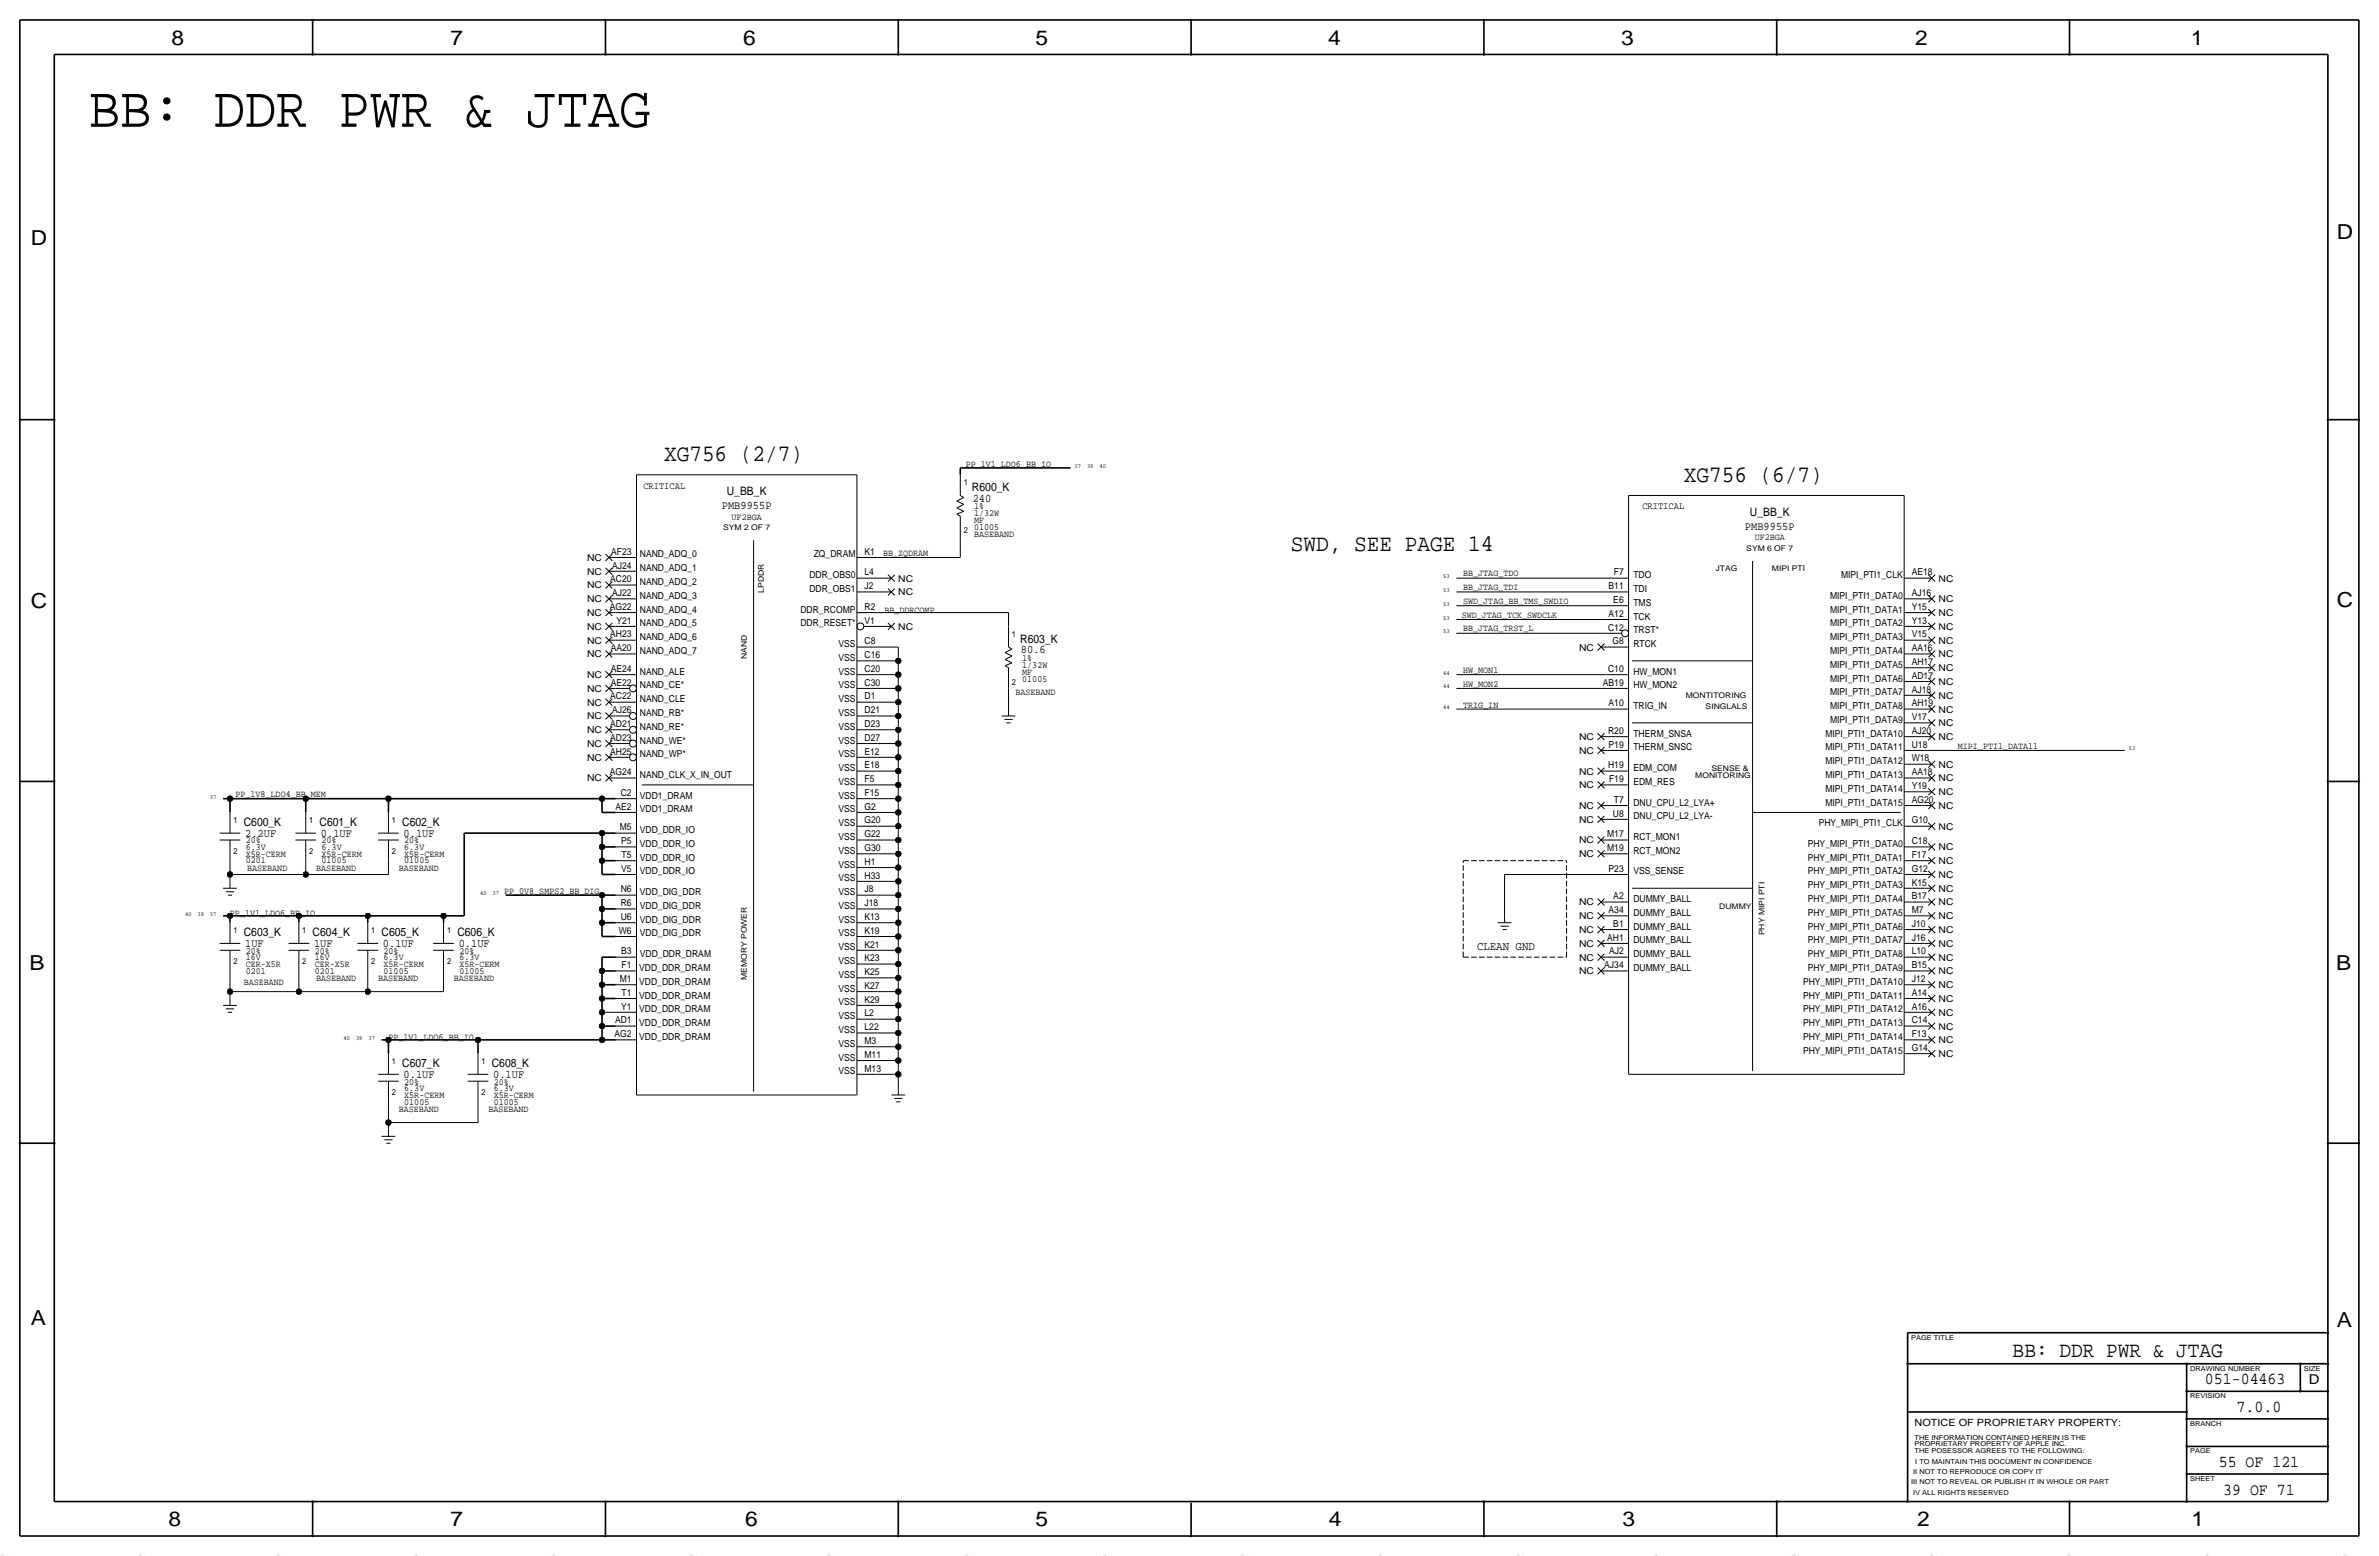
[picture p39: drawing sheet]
<svg xmlns="http://www.w3.org/2000/svg" width="877mm" height="574mm" viewBox="0 0 877 574" stroke-linecap="round" stroke-linejoin="round" font-family="sans-serif">
<defs><g id="words">
<text font-size="21.5" x="32.7" y="46.7">BB: DDR PWR &amp; JTAG</text>
<g font-size="8.7">
<text x="244.8" y="169.9">XG756 (2/7)</text>
<text x="620.7" y="177.5">XG756 (6/7)</text>
<text x="475.9" y="202.9">SWD, SEE PAGE 14</text>
</g>
<text font-size="8" x="742" y="500.1">BB: DDR PWR &amp; JTAG</text>
<g font-size="7.6">
<text x="63.2" y="16.5">8</text>
<text x="166.1" y="16.5">7</text>
<text x="274" y="16.5">6</text>
<text x="381.7" y="16.5">5</text>
<text x="489.7" y="16.5">4</text>
<text x="597.6" y="16.5">3</text>
<text x="706.1" y="16.5">2</text>
<text x="807.7" y="16.5">1</text>
<text x="861.5" y="88.1">D</text>
<text x="11.4" y="90.4">D</text>
<text x="11.4" y="224.3">C</text>
<text x="861.5" y="223.8">C</text>
<text x="10.9" y="357.6">B</text>
<text x="861.3" y="357.4">B</text>
<text x="11.4" y="488.4">A</text>
<text x="861.5" y="489.2">A</text>
<text x="62.2" y="562.6">8</text>
<text x="166.1" y="562.6">7</text>
<text x="274.8" y="562.6">6</text>
<text x="381.7" y="562.6">5</text>
<text x="489.9" y="562.6">4</text>
<text x="598.1" y="562.6">3</text>
<text x="706.8" y="562.6">2</text>
<text x="807.9" y="562.6">1</text>
</g>
<g font-size="6.2">
<text x="812.9" y="510.3">051-04463</text>
<text x="824.6" y="520.4">7.0.0</text>
<text x="818" y="540.8">55 OF 121</text>
<text x="819.6" y="550.9">39 OF 71</text>
</g>
<text font-size="5" x="851.2" y="510.3">D</text>
<text font-size="4.4" x="544.5" y="350.3">CLEAN GND</text>
<g font-size="4.3">
<text x="268" y="182.6">U_BB_K</text>
<text x="358.3" y="181.1">R600_K</text>
<text x="358.6" y="184.9">240</text>
<text x="266.1" y="187.7">PMB9955P</text>
<text x="645.2" y="190.2">U_BB_K</text>
<text x="643.3" y="195.3">PMB9955P</text>
<text x="376.1" y="237">R603_K</text>
<text x="376.4" y="240.8">80.6</text>
<text x="89.9" y="304.5">C600_K</text>
<text x="117.8" y="304.5">C601_K</text>
<text x="148.3" y="304.5">C602_K</text>
<text x="90.4" y="308.4">2.2UF</text>
<text x="118.3" y="308.4">0.1UF</text>
<text x="148.8" y="308.4">0.1UF</text>
<text x="89.9" y="345.2">C603_K</text>
<text x="115.3" y="345.2">C604_K</text>
<text x="140.7" y="345.2">C605_K</text>
<text x="168.6" y="345.2">C606_K</text>
<text x="90.4" y="349">1UF</text>
<text x="115.8" y="349">1UF</text>
<text x="141.2" y="349">0.1UF</text>
<text x="169.1" y="349">0.1UF</text>
<text x="148.3" y="393.4">C607_K</text>
<text x="181.3" y="393.4">C608_K</text>
<text x="148.8" y="397.3">0.1UF</text>
<text x="181.8" y="397.3">0.1UF</text>
</g>
<text font-size="3.7" x="705.8" y="525.5">NOTICE OF PROPRIETARY PROPERTY:</text>
<g font-size="3.6">
<text x="237.2" y="180.1">CRITICAL</text>
<text x="605.5" y="187.7">CRITICAL</text>
</g>
<g font-size="3.5">
<text x="356.1" y="172">PP_1V1_LDO6_BB_IO</text>
<text x="269.7" y="191.5">UF2BGA</text>
<text x="359.1" y="190.2">1/32W</text>
<text x="359.1" y="187.7">1%</text>
<text x="359.1" y="192.8">MF</text>
<text x="359.1" y="195.3">01005</text>
<text x="359.1" y="197.9">BASEBAND</text>
<text x="646.9" y="199.1">UF2BGA</text>
<text x="216.4" y="206.8">NC</text>
<text x="225.3" y="204.5">AF23</text>
<text x="225.7" y="209.6">AJ24</text>
<text x="235.9" y="205.5">NAND_ADQ_0</text>
<text x="300" y="205.5">ZQ_DRAM</text>
<text x="318.7" y="204.5">K1</text>
<text x="325.6" y="205">BB_ZQDRAM</text>
<text x="216.4" y="211.8">NC</text>
<text x="225" y="214.6">AC20</text>
<text x="235.9" y="210.6">NAND_ADQ_1</text>
<text x="235.9" y="215.6">NAND_ADQ_2</text>
<text x="298.4" y="213.1">DDR_OBS0</text>
<text x="318.7" y="212.1">L4</text>
<text x="331.2" y="214.4">NC</text>
<text x="539.4" y="212.3">BB_JTAG_TDO</text>
<text x="594.9" y="212.1">F7</text>
<text x="602.2" y="213.1">TDO</text>
<text x="678.7" y="213.1">MIPI_PTI1_CLK</text>
<text x="704.8" y="212.1">AE18</text>
<text x="714.7" y="214.4">NC</text>
<text x="216.4" y="216.9">NC</text>
<text x="216.4" y="222">NC</text>
<text x="225.7" y="219.7">AJ22</text>
<text x="235.9" y="220.7">NAND_ADQ_3</text>
<text x="298.4" y="218.2">DDR_OBS1</text>
<text x="318.7" y="217.2">J2</text>
<text x="331.2" y="219.5">NC</text>
<text x="539.4" y="217.6">BB_JTAG_TDI</text>
<text x="593" y="217.2">B11</text>
<text x="602.2" y="218.2">TDI</text>
<text x="674.7" y="220.7">MIPI_PTI1_DATA0</text>
<text x="704.8" y="219.7">AJ16</text>
<text x="714.7" y="222">NC</text>
<text x="216.4" y="227.1">NC</text>
<text x="224.8" y="224.8">AG22</text>
<text x="235.9" y="225.8">NAND_ADQ_4</text>
<text x="295.1" y="225.8">DDR_RCOMP</text>
<text x="318.7" y="224.8">R2</text>
<text x="326.1" y="225.8">BB_DDRCOMP</text>
<text x="538.9" y="227.8">SWD_JTAG_TCK_SWDCLK</text>
<text x="539.4" y="222.5">SWD_JTAG_BB_TMS_SWDIO</text>
<text x="593" y="227.3">A12</text>
<text x="594.8" y="222.3">E6</text>
<text x="602.2" y="223.3">TMS</text>
<text x="674.7" y="225.8">MIPI_PTI1_DATA1</text>
<text x="704.8" y="224.8">Y15</text>
<text x="714.7" y="227.1">NC</text>
<text x="216.4" y="232.2">NC</text>
<text x="227.3" y="229.9">Y21</text>
<text x="235.9" y="230.9">NAND_ADQ_5</text>
<text x="295.1" y="230.9">DDR_RESET*</text>
<text x="318.7" y="229.9">V1</text>
<text x="331.2" y="232.2">NC</text>
<text x="539.4" y="232.6">BB_JTAG_TRST_L</text>
<text x="592.8" y="232.4">C12</text>
<text x="602.2" y="233.4">TRST*</text>
<text x="602.2" y="228.3">TCK</text>
<text x="674.7" y="230.9">MIPI_PTI1_DATA2</text>
<text x="704.8" y="229.9">Y13</text>
<text x="714.7" y="232.2">NC</text>
<text x="216.4" y="237.2">NC</text>
<text x="225" y="235">AH23</text>
<text x="235.9" y="236">NAND_ADQ_6</text>
<text x="309.1" y="238.5">VSS</text>
<text x="318.7" y="237.5">C8</text>
<text x="582.2" y="239.8">NC</text>
<text x="594.4" y="237.5">G8</text>
<text x="602.2" y="238.5">RTCK</text>
<text x="674.7" y="236">MIPI_PTI1_DATA3</text>
<text x="704.8" y="235">V15</text>
<text x="714.7" y="237.2">NC</text>
<text x="216.4" y="242.3">NC</text>
<text x="225.2" y="240">AA20</text>
<text x="235.9" y="241">NAND_ADQ_7</text>
<text x="309.1" y="243.6">VSS</text>
<text x="318.7" y="242.6">C16</text>
<text x="376.9" y="243.6">1%</text>
<text x="674.7" y="241">MIPI_PTI1_DATA4</text>
<text x="704.8" y="245.1">AH17</text>
<text x="704.8" y="240">AA16</text>
<text x="714.7" y="242.3">NC</text>
<text x="216.4" y="249.9">NC</text>
<text x="225.2" y="247.7">AE24</text>
<text x="235.9" y="248.7">NAND_ALE</text>
<text x="309.1" y="248.7">VSS</text>
<text x="318.7" y="247.7">C20</text>
<text x="376.9" y="246.1">1/32W</text>
<text x="376.9" y="248.7">MF</text>
<text x="376.9" y="251.2">01005</text>
<text x="539.4" y="248.2">HW_MON1</text>
<text x="592.8" y="247.7">C10</text>
<text x="602.2" y="248.7">HW_MON1</text>
<text x="674.7" y="251.2">MIPI_PTI1_DATA6</text>
<text x="674.7" y="246.1">MIPI_PTI1_DATA5</text>
<text x="704.8" y="250.2">AD17</text>
<text x="714.7" y="247.4">NC</text>
<text x="216.4" y="255">NC</text>
<text x="225" y="257.8">AC22</text>
<text x="225.2" y="252.7">AE22</text>
<text x="235.9" y="253.7">NAND_CE*</text>
<text x="309.1" y="253.7">VSS</text>
<text x="318.7" y="257.8">D1</text>
<text x="318.7" y="252.7">C30</text>
<text x="374.3" y="256.3">BASEBAND</text>
<text x="539.4" y="253.2">HW_MON2</text>
<text x="590.9" y="252.7">AB19</text>
<text x="602.2" y="253.7">HW_MON2</text>
<text x="674.7" y="256.3">MIPI_PTI1_DATA7</text>
<text x="704.8" y="255.3">AJ18</text>
<text x="714.7" y="257.6">NC</text>
<text x="714.7" y="252.5">NC</text>
<text x="216.4" y="260.1">NC</text>
<text x="225.7" y="262.9">AJ26</text>
<text x="235.9" y="258.8">NAND_CLE</text>
<text x="235.9" y="263.9">NAND_RB*</text>
<text x="309.1" y="263.9">VSS</text>
<text x="309.1" y="258.8">VSS</text>
<text x="318.7" y="262.9">D21</text>
<text x="539.4" y="260.9">TRIG_IN</text>
<text x="593" y="260.4">A10</text>
<text x="602.2" y="261.4">TRIG_IN</text>
<text x="674.7" y="261.4">MIPI_PTI1_DATA8</text>
<text x="704.8" y="260.4">AH19</text>
<text x="714.7" y="262.6">NC</text>
<text x="216.4" y="265.2">NC</text>
<text x="225" y="268">AD21</text>
<text x="235.9" y="269">NAND_RE*</text>
<text x="309.1" y="269">VSS</text>
<text x="318.7" y="268">D23</text>
<text x="674.7" y="266.4">MIPI_PTI1_DATA9</text>
<text x="704.8" y="265.4">V17</text>
<text x="714.7" y="267.7">NC</text>
<text x="216.4" y="270.3">NC</text>
<text x="216.4" y="275.3">NC</text>
<text x="225" y="273.1">AD23</text>
<text x="235.9" y="274.1">NAND_WE*</text>
<text x="309.1" y="274.1">VSS</text>
<text x="318.7" y="273.1">D27</text>
<text x="582.2" y="272.8">NC</text>
<text x="592.8" y="270.5">R20</text>
<text x="593" y="275.6">P19</text>
<text x="602.2" y="271.5">THERM_SNSA</text>
<text x="672.9" y="271.5">MIPI_PTI1_DATA10</text>
<text x="704.8" y="275.6">U18</text>
<text x="704.8" y="270.5">AJ20</text>
<text x="714.7" y="272.8">NC</text>
<text x="216.4" y="280.4">NC</text>
<text x="225" y="278.1">AH25</text>
<text x="235.9" y="279.1">NAND_WP*</text>
<text x="309.1" y="279.1">VSS</text>
<text x="318.7" y="278.1">E12</text>
<text x="582.2" y="277.9">NC</text>
<text x="602.2" y="276.6">THERM_SNSC</text>
<text x="672.9" y="281.7">MIPI_PTI1_DATA12</text>
<text x="672.9" y="276.6">MIPI_PTI1_DATA11</text>
<text x="704.8" y="280.7">W18</text>
<text x="721.8" y="276.1">MIPI_PTI1_DATA11</text>
<text x="224.8" y="285.8">AG24</text>
<text x="235.9" y="286.8">NAND_CLK_X_IN_OUT</text>
<text x="309.1" y="284.2">VSS</text>
<text x="318.7" y="283.2">E18</text>
<text x="582.2" y="285.5">NC</text>
<text x="592.8" y="283.2">H19</text>
<text x="602.2" y="284.2">EDM_COM</text>
<text x="672.9" y="286.8">MIPI_PTI1_DATA13</text>
<text x="704.8" y="285.8">AA18</text>
<text x="714.7" y="283">NC</text>
<text x="86.8" y="293.9">PP_1V8_LDO4_BB_MEM</text>
<text x="216.4" y="288">NC</text>
<text x="228.8" y="293.4">C2</text>
<text x="309.1" y="289.3">VSS</text>
<text x="318.7" y="293.4">F15</text>
<text x="318.7" y="288.3">F5</text>
<text x="582.2" y="290.6">NC</text>
<text x="593.2" y="288.3">F19</text>
<text x="602.2" y="289.3">EDM_RES</text>
<text x="672.9" y="291.8">MIPI_PTI1_DATA14</text>
<text x="704.8" y="290.8">Y19</text>
<text x="714.7" y="288">NC</text>
<text x="714.7" y="293.1">NC</text>
<text x="226.9" y="298.5">AE2</text>
<text x="235.9" y="294.4">VDD1_DRAM</text>
<text x="235.9" y="299.5">VDD1_DRAM</text>
<text x="309.1" y="294.4">VSS</text>
<text x="309.1" y="299.5">VSS</text>
<text x="318.7" y="298.5">G2</text>
<text x="582.2" y="298.2">NC</text>
<text x="594.9" y="295.9">T7</text>
<text x="602.2" y="296.9">DNU_CPU_L2_LYA+</text>
<text x="672.9" y="296.9">MIPI_PTI1_DATA15</text>
<text x="704.8" y="295.9">AG20</text>
<text x="714.7" y="298.2">NC</text>
<text x="309.1" y="304.5">VSS</text>
<text x="318.7" y="303.5">G20</text>
<text x="582.2" y="303.3">NC</text>
<text x="594.6" y="301">U8</text>
<text x="602.2" y="302">DNU_CPU_L2_LYA-</text>
<text x="670.5" y="304.5">PHY_MIPI_PTI1_CLK</text>
<text x="704.8" y="303.5">G10</text>
<text x="714.7" y="305.8">NC</text>
<text x="90.6" y="310.9">20%</text>
<text x="118.6" y="310.9">20%</text>
<text x="149" y="310.9">20%</text>
<text x="228.5" y="306.1">M5</text>
<text x="229" y="311.2">P5</text>
<text x="235.9" y="307.1">VDD_DDR_IO</text>
<text x="309.1" y="309.6">VSS</text>
<text x="318.7" y="308.6">G22</text>
<text x="582.2" y="310.9">NC</text>
<text x="592.5" y="308.6">M17</text>
<text x="602.2" y="309.6">RCT_MON1</text>
<text x="704.8" y="311.2">C18</text>
<text x="90.6" y="315.7">X5R-CERM</text>
<text x="90.6" y="313.2">6.3V</text>
<text x="118.6" y="315.7">X5R-CERM</text>
<text x="118.6" y="313.2">6.3V</text>
<text x="149" y="315.7">X5R-CERM</text>
<text x="149" y="313.2">6.3V</text>
<text x="229.2" y="316.2">T5</text>
<text x="235.9" y="312.2">VDD_DDR_IO</text>
<text x="235.9" y="317.2">VDD_DDR_IO</text>
<text x="309.1" y="314.7">VSS</text>
<text x="318.7" y="313.7">G30</text>
<text x="582.2" y="316">NC</text>
<text x="592.5" y="313.7">M19</text>
<text x="602.2" y="314.7">RCT_MON2</text>
<text x="666.5" y="317.2">PHY_MIPI_PTI1_DATA1</text>
<text x="666.5" y="312.2">PHY_MIPI_PTI1_DATA0</text>
<text x="704.8" y="316.2">F17</text>
<text x="714.7" y="313.4">NC</text>
<text x="90.6" y="318.3">0201</text>
<text x="91.1" y="321.1">BASEBAND</text>
<text x="116.5" y="321.1">BASEBAND</text>
<text x="118.6" y="318.3">01005</text>
<text x="147" y="321.1">BASEBAND</text>
<text x="149" y="318.3">01005</text>
<text x="229" y="321.3">V5</text>
<text x="235.9" y="322.3">VDD_DDR_IO</text>
<text x="309.1" y="319.8">VSS</text>
<text x="318.7" y="323.9">H33</text>
<text x="318.7" y="318.8">H1</text>
<text x="593" y="321.3">P23</text>
<text x="602.2" y="322.3">VSS_SENSE</text>
<text x="666.5" y="322.3">PHY_MIPI_PTI1_DATA2</text>
<text x="704.8" y="321.3">G12</text>
<text x="714.7" y="323.6">NC</text>
<text x="714.7" y="318.5">NC</text>
<text x="185.9" y="329.4">PP_0V8_SMPS2_BB_DIG</text>
<text x="228.8" y="328.9">N6</text>
<text x="235.9" y="329.9">VDD_DIG_DDR</text>
<text x="309.1" y="324.9">VSS</text>
<text x="309.1" y="329.9">VSS</text>
<text x="318.7" y="328.9">J8</text>
<text x="666.5" y="327.4">PHY_MIPI_PTI1_DATA3</text>
<text x="704.8" y="326.4">K15</text>
<text x="714.7" y="328.7">NC</text>
<text x="228.8" y="334">R6</text>
<text x="235.9" y="335">VDD_DIG_DDR</text>
<text x="309.1" y="335">VSS</text>
<text x="318.7" y="334">J18</text>
<text x="582.2" y="333.8">NC</text>
<text x="594.8" y="331.5">A2</text>
<text x="602.2" y="332.5">DUMMY_BALL</text>
<text x="666.5" y="332.5">PHY_MIPI_PTI1_DATA4</text>
<text x="704.8" y="331.5">B17</text>
<text x="714.7" y="333.8">NC</text>
<text x="84.8" y="337.6">PP_1V1_LDO6_BB_IO</text>
<text x="228.8" y="339.1">U6</text>
<text x="235.9" y="340.1">VDD_DIG_DDR</text>
<text x="309.1" y="340.1">VSS</text>
<text x="318.7" y="339.1">K13</text>
<text x="582.2" y="338.8">NC</text>
<text x="593" y="336.6">A34</text>
<text x="594.8" y="341.6">B1</text>
<text x="602.2" y="337.6">DUMMY_BALL</text>
<text x="666.5" y="337.6">PHY_MIPI_PTI1_DATA5</text>
<text x="704.8" y="341.6">J10</text>
<text x="704.8" y="336.6">M7</text>
<text x="714.7" y="338.8">NC</text>
<text x="228.1" y="344.2">W6</text>
<text x="235.9" y="345.2">VDD_DIG_DDR</text>
<text x="309.1" y="345.2">VSS</text>
<text x="318.7" y="344.2">K19</text>
<text x="582.2" y="343.9">NC</text>
<text x="592.5" y="346.7">AH1</text>
<text x="602.2" y="342.6">DUMMY_BALL</text>
<text x="602.2" y="347.7">DUMMY_BALL</text>
<text x="666.5" y="347.7">PHY_MIPI_PTI1_DATA7</text>
<text x="666.5" y="342.6">PHY_MIPI_PTI1_DATA6</text>
<text x="704.8" y="346.7">J16</text>
<text x="714.7" y="343.9">NC</text>
<text x="90.6" y="351.5">20%</text>
<text x="90.6" y="353.8">16V</text>
<text x="116" y="351.5">20%</text>
<text x="116" y="353.8">16V</text>
<text x="141.4" y="351.5">20%</text>
<text x="141.4" y="353.8">6.3V</text>
<text x="169.4" y="351.5">20%</text>
<text x="169.4" y="353.8">6.3V</text>
<text x="229" y="351.8">B3</text>
<text x="235.9" y="352.8">VDD_DDR_DRAM</text>
<text x="309.1" y="350.3">VSS</text>
<text x="318.7" y="349.3">K21</text>
<text x="582.2" y="349">NC</text>
<text x="593.2" y="351.8">AJ2</text>
<text x="602.2" y="352.8">DUMMY_BALL</text>
<text x="666.5" y="352.8">PHY_MIPI_PTI1_DATA8</text>
<text x="704.8" y="351.8">L10</text>
<text x="714.7" y="349">NC</text>
<text x="90.6" y="356.4">CER-X5R</text>
<text x="90.6" y="358.9">0201</text>
<text x="116" y="356.4">CER-X5R</text>
<text x="116" y="358.9">0201</text>
<text x="141.4" y="356.4">X5R-CERM</text>
<text x="141.4" y="358.9">01005</text>
<text x="169.4" y="356.4">X5R-CERM</text>
<text x="169.4" y="358.9">01005</text>
<text x="229.2" y="356.9">F1</text>
<text x="235.7" y="357.9">VDD_DDR_DRAM</text>
<text x="309.1" y="355.3">VSS</text>
<text x="318.7" y="359.4">K25</text>
<text x="318.7" y="354.3">K23</text>
<text x="582.2" y="354.1">NC</text>
<text x="582.2" y="359.2">NC</text>
<text x="591.4" y="356.9">AJ34</text>
<text x="602.2" y="357.9">DUMMY_BALL</text>
<text x="666.5" y="357.9">PHY_MIPI_PTI1_DATA9</text>
<text x="704.8" y="356.9">B15</text>
<text x="714.7" y="354.1">NC</text>
<text x="714.7" y="359.2">NC</text>
<text x="89.9" y="363">BASEBAND</text>
<text x="116.5" y="361.7">BASEBAND</text>
<text x="139.4" y="361.7">BASEBAND</text>
<text x="167.3" y="361.7">BASEBAND</text>
<text x="228.5" y="362">M1</text>
<text x="235.7" y="363">VDD_DDR_DRAM</text>
<text x="309.1" y="360.4">VSS</text>
<text x="309.1" y="365.5">VSS</text>
<text x="318.7" y="364.5">K27</text>
<text x="664.7" y="363">PHY_MIPI_PTI1_DATA10</text>
<text x="704.8" y="362">J12</text>
<text x="714.7" y="364.2">NC</text>
<text x="229.2" y="367">T1</text>
<text x="235.7" y="368">VDD_DDR_DRAM</text>
<text x="309.1" y="370.6">VSS</text>
<text x="318.7" y="369.6">K29</text>
<text x="664.7" y="368">PHY_MIPI_PTI1_DATA11</text>
<text x="704.8" y="367">A14</text>
<text x="714.7" y="369.3">NC</text>
<text x="226.7" y="377.2">AD1</text>
<text x="229" y="372.1">Y1</text>
<text x="235.7" y="373.1">VDD_DDR_DRAM</text>
<text x="309.1" y="375.7">VSS</text>
<text x="318.7" y="374.7">L2</text>
<text x="664.7" y="373.1">PHY_MIPI_PTI1_DATA12</text>
<text x="704.8" y="377.2">C14</text>
<text x="704.8" y="372.1">A16</text>
<text x="714.7" y="374.4">NC</text>
<text x="143.2" y="383.3">PP_1V1_LDO6_BB_IO</text>
<text x="226.6" y="382.3">AG2</text>
<text x="235.7" y="383.3">VDD_DDR_DRAM</text>
<text x="235.7" y="378.2">VDD_DDR_DRAM</text>
<text x="309.1" y="380.7">VSS</text>
<text x="318.7" y="379.7">L22</text>
<text x="664.7" y="383.3">PHY_MIPI_PTI1_DATA14</text>
<text x="664.7" y="378.2">PHY_MIPI_PTI1_DATA13</text>
<text x="704.8" y="382.3">F13</text>
<text x="714.7" y="379.5">NC</text>
<text x="309.1" y="385.8">VSS</text>
<text x="318.7" y="389.9">M11</text>
<text x="318.7" y="384.8">M3</text>
<text x="664.7" y="388.4">PHY_MIPI_PTI1_DATA15</text>
<text x="704.8" y="387.3">G14</text>
<text x="714.7" y="389.6">NC</text>
<text x="714.7" y="384.6">NC</text>
<text x="309.1" y="390.9">VSS</text>
<text x="309.1" y="396">VSS</text>
<text x="318.7" y="395">M13</text>
<text x="149" y="399.8">20%</text>
<text x="182.1" y="399.8">20%</text>
<text x="149" y="404.6">X5R-CERM</text>
<text x="149" y="407.2">01005</text>
<text x="149" y="402.1">6.3V</text>
<text x="182.1" y="404.6">X5R-CERM</text>
<text x="182.1" y="407.2">01005</text>
<text x="182.1" y="402.1">6.3V</text>
<text x="147" y="410">BASEBAND</text>
<text x="180" y="410">BASEBAND</text>
</g>
<g font-size="3.1">
<text x="355.3" y="178.8">1</text>
<text x="355.3" y="196.6">2</text>
<text x="373.1" y="234.7">1</text>
<text x="373.1" y="252.5">2</text>
<text x="86.1" y="303.3">1</text>
<text x="114" y="303.3">1</text>
<text x="144.5" y="303.3">1</text>
<text x="86.1" y="314.7">2</text>
<text x="114" y="314.7">2</text>
<text x="144.5" y="314.7">2</text>
<text x="86.1" y="343.9">1</text>
<text x="111.5" y="343.9">1</text>
<text x="136.9" y="343.9">1</text>
<text x="164.8" y="343.9">1</text>
<text x="86.1" y="355.3">2</text>
<text x="111.5" y="355.3">2</text>
<text x="136.9" y="355.3">2</text>
<text x="164.8" y="355.3">2</text>
<text x="144.5" y="392.2">1</text>
<text x="177.5" y="392.2">1</text>
<text x="144.5" y="403.6">2</text>
<text x="177.5" y="403.6">2</text>
</g>
<g font-size="2.9">
<text x="266.6" y="195.3">SYM 2 OF 7</text>
<text x="643.8" y="202.9">SYM 6 OF 7</text>
<text x="632.5" y="210.5">JTAG</text>
<text x="653.3" y="210.5">MIPI PTI</text>
<text x="281.6" y="218.4" transform="rotate(-90 281.6 218.4)">LPDDR</text>
<text x="275.3" y="243" transform="rotate(-90 275.3 243)">NAND</text>
<text x="621.5" y="257.5">MONTITORING</text>
<text x="628.8" y="261.3">SINGLALS</text>
<text x="625" y="286.7">MONITORING</text>
<text x="631" y="284.1">SENSE &amp;</text>
<text x="633.8" y="335">DUMMY</text>
<text x="650.5" y="344.7" transform="rotate(-90 650.5 344.7)">PHY MIPI PTI</text>
<text x="275.3" y="361.2" transform="rotate(-90 275.3 361.2)">MEMORY POWER</text>
</g>
<g font-size="2.8" fill="#b6b6b4">
<text x="0" y="573.5" transform="rotate(45 0 573.5)">=</text>
<text x="101.6" y="573.5" transform="rotate(45 101.6 573.5)">=</text>
<text x="152.4" y="573.5" transform="rotate(45 152.4 573.5)">=</text>
<text x="203.2" y="573.5" transform="rotate(45 203.2 573.5)">=</text>
<text x="355.6" y="573.5" transform="rotate(45 355.6 573.5)">=</text>
<text x="406.4" y="573.5" transform="rotate(45 406.4 573.5)">=</text>
<text x="457.2" y="573.5" transform="rotate(45 457.2 573.5)">=</text>
<text x="609.6" y="573.5" transform="rotate(45 609.6 573.5)">=</text>
<text x="660.4" y="573.5" transform="rotate(45 660.4 573.5)">=</text>
<text x="711.2" y="573.5" transform="rotate(45 711.2 573.5)">=</text>
<text x="863.6" y="573.5" transform="rotate(45 863.6 573.5)">=</text>
</g>
<g font-size="2.5">
<text x="704.5" y="493.8">PAGE TITLE</text>
<text x="807.4" y="505.2">DRAWING NUMBER</text>
<text x="849.3" y="505.2">SIZE</text>
<text x="807.4" y="515.4">REVISION</text>
<text x="807.4" y="525.5">BRANCH</text>
<text x="705.8" y="533.1">PROPRIETARY PROPERTY OF APPLE INC.</text>
<text x="705.8" y="530.6">THE INFORMATION CONTAINED HEREIN IS THE</text>
<text x="705.8" y="535.7">THE POSESSOR AGREES TO THE FOLLOWING:</text>
<text x="706.1" y="539.5">I TO MAINTAIN THIS DOCUMENT IN CONFIDENCE</text>
<text x="807.4" y="535.7">PAGE</text>
<text x="705.3" y="543.3">II NOT TO REPRODUCE OR COPY IT</text>
<text x="807.4" y="545.8">SHEET</text>
<text x="704.5" y="547.1">III NOT TO REVEAL OR PUBLISH IT IN WHOLE OR PART</text>
<text x="705.3" y="550.9">IV ALL RIGHTS RESERVED</text>
</g>
<g font-size="2.3">
<text x="396.2" y="172.5">37</text>
<text x="400.8" y="172.5">39</text>
<text x="405.3" y="172.5">40</text>
<text x="532.1" y="213.1">53</text>
<text x="532.1" y="218.2">53</text>
<text x="532.1" y="223.3">53</text>
<text x="532.1" y="228.3">53</text>
<text x="532.1" y="233.4">53</text>
<text x="532.1" y="248.7">44</text>
<text x="532.1" y="253.7">44</text>
<text x="532.1" y="261.4">44</text>
<text x="784.8" y="276.6">53</text>
<text x="77.4" y="294.4">37</text>
<text x="177" y="329.9">40</text>
<text x="181.6" y="329.9">37</text>
<text x="68.3" y="337.6">40</text>
<text x="72.8" y="337.6">39</text>
<text x="77.4" y="337.6">37</text>
<text x="126.7" y="383.3">40</text>
<text x="131.3" y="383.3">39</text>
<text x="135.8" y="383.3">37</text>
</g>
</g></defs>
<g fill="none" stroke="#000" stroke-width=".37">
<path d="M234.6 175h81.3zM234.6 175v228.6zM315.9 175v228.6zM354 175v7.6zM277.8 199.1v203.2zM352.8 189.5l1.2 .7zM352.8 189.5l2.5-1zM352.8 187.2l2.5 1.3zM352.8 187.2l2.5-1.3zM352.8 184.7l2.5 1.2zM352.8 184.7l2.5-1.3zM354 197.9v7.6z"/>
<path d="M354 190.2v7.7zM354 182.6l1.3 .8zM600.4 182.6v213.4zM600.4 182.6h101.6zM702 182.6v213.4zM223.2 204.2l2.6 2.6zM223.2 209.3l2.6 2.5zM223.2 214.4l2.6 2.5zM223.2 219.5l2.6 2.5zM224.5 215.6h2.5zM224.5 210.6h2.5zM224.5 205.5h2.5z"/>
<path d="M225.8 204.2l-2.6 2.6zM225.8 209.3l-2.6 2.5zM225.8 214.4l-2.6 2.5zM225.8 219.5l-2.6 2.5zM227 215.6h7.6zM227 210.6h7.6zM227 205.5h7.6zM315.9 218.2h7.6zM315.9 213.1h7.6zM315.9 205.5h7.6zM323.5 213.1h5.1zM323.5 218.2h5.1z"/>
<path d="M323.5 205.5h30.5zM327.4 219.5l2.5-2.6zM327.4 216.9l2.5 2.6zM327.4 214.4l2.5-2.6zM327.4 211.8l2.5 2.6zM536.9 218.2h55.9zM536.9 213.1h55.9zM592.8 213.1h7.6zM592.8 218.2h7.6zM646.1 206.8v187.9zM702 213.1h7.6zM709.6 213.1h2.6z"/>
<path d="M710.9 219.5l2.5 2.5zM710.9 211.8l2.5 2.6zM713.4 219.5l-2.5 2.5zM713.4 211.8l-2.5 2.6zM223.2 224.5l2.6 2.6zM223.2 229.6l2.6 2.6zM223.2 234.7l2.6 2.5zM223.2 239.8l2.6 2.5zM224.5 236h2.5zM224.5 230.9h2.5zM224.5 220.7h2.5zM224.5 225.8h2.5z"/>
<path d="M225.8 224.5l-2.6 2.6zM225.8 229.6l-2.6 2.6zM225.8 234.7l-2.6 2.5zM225.8 239.8l-2.6 2.5zM227 225.8h7.6zM227 220.7h7.6zM227 230.9h7.6zM227 236h7.6zM315.9 238.5h7.6zM315.9 225.8h7.6zM318.5 230.9h5zM323.5 230.9h5.1z"/>
<path d="M323.5 225.8h48.3zM323.5 238.5h7.7zM327.4 232.2l2.5-2.6zM327.4 229.6l2.5 2.6zM331.2 238.5v5.1zM371.8 225.8v5.1zM371.8 230.9v7.6zM371.8 238.5l1.3 .8zM536.9 233.4h55.9zM536.9 223.3h55.9zM536.9 228.3h55.9zM589 237.2l2.5 2.6z"/>
<path d="M590.2 238.5h2.6zM591.5 237.2l-2.5 2.6zM592.8 233.4h5.1zM592.8 223.3h7.6zM592.8 228.3h7.6zM592.8 238.5h7.6zM702 220.7h7.6zM702 225.8h7.6zM702 236h7.6zM702 230.9h7.6zM709.6 225.8h2.6zM709.6 220.7h2.6z"/>
<path d="M709.6 230.9h2.6zM709.6 236h2.6zM710.9 234.7l2.5 2.5zM710.9 229.6l2.5 2.6zM710.9 239.8l2.5 2.5zM710.9 224.5l2.5 2.6zM713.4 234.7l-2.5 2.5zM713.4 229.6l-2.5 2.6zM713.4 239.8l-2.5 2.5zM713.4 224.5l-2.5 2.6zM223.2 257.6l2.6 2.5zM223.2 252.5l2.6 2.5z"/>
<path d="M223.2 247.4l2.6 2.5zM224.5 248.7h2.5zM224.5 241h2.5zM224.5 253.7h2.5zM224.5 258.8h2.5zM225.8 257.6l-2.6 2.5zM225.8 252.5l-2.6 2.5zM225.8 247.4l-2.6 2.5zM227 253.7h5.1zM227 258.8h7.6zM227 248.7h7.6zM227 241h7.6z"/>
<path d="M315.9 258.8h7.6zM315.9 253.7h7.6zM315.9 243.6h7.6zM315.9 248.7h7.6zM323.5 243.6h7.7zM323.5 248.7h7.7zM323.5 253.7h7.7zM323.5 258.8h7.7zM331.2 243.6v5.1zM331.2 248.7v5zM331.2 253.7v5.1zM331.2 258.8v5.1z"/>
<path d="M370.5 245.4l1.3 .7zM370.5 245.4l2.6-1.1zM370.5 243.1l2.6 1.2zM370.5 243.1l2.6-1.3zM370.5 240.5l2.6 1.3zM370.5 240.5l2.6-1.2zM371.8 253.7v7.7zM371.8 246.1v7.6zM536.9 253.7h55.9zM536.9 248.7h55.9zM592.8 253.7h7.6zM592.8 248.7h7.6z"/>
<path d="M601.7 243.6h44.4zM702 241h7.6zM702 246.1h7.6zM702 251.2h7.6zM702 256.3h7.6zM709.6 241h2.6zM709.6 246.1h2.6zM709.6 251.2h2.6zM709.6 256.3h2.6zM710.9 255l2.5 2.6zM710.9 249.9l2.5 2.6zM710.9 244.9l2.5 2.5z"/>
<path d="M713.4 255l-2.5 2.6zM713.4 249.9l-2.5 2.6zM713.4 244.9l-2.5 2.5zM223.2 262.6l2.6 2.6zM223.2 267.7l2.6 2.6zM223.2 272.8l2.6 2.5zM223.2 277.9l2.6 2.5zM224.5 279.1h2.5zM224.5 274.1h2.5zM224.5 269h2.5zM224.5 263.9h2.5zM225.8 262.6l-2.6 2.6z"/>
<path d="M225.8 267.7l-2.6 2.6zM225.8 272.8l-2.6 2.5zM225.8 277.9l-2.6 2.5zM227 263.9h5.1zM227 274.1h5.1zM227 269h5.1zM227 279.1h5.1zM315.9 274.1h7.6zM315.9 263.9h7.6zM315.9 269h7.6zM315.9 279.1h7.6zM323.5 263.9h7.7z"/>
<path d="M323.5 269h7.7zM323.5 274.1h7.7zM323.5 279.1h7.7zM331.2 263.9v5.1zM331.2 269v5.1zM331.2 274.1v5zM331.2 279.1v5.1zM369.3 263.9h5zM370.3 265.2h3zM371 266.4h1.6zM371.8 261.4v2.5zM536.9 261.4h55.9z"/>
<path d="M589 275.3l2.5 2.6zM589 270.3l2.5 2.5zM590.2 271.5h2.6zM590.2 276.6h2.6zM591.5 275.3l-2.5 2.6zM591.5 270.3l-2.5 2.5zM592.8 276.6h7.6zM592.8 271.5h7.6zM592.8 261.4h7.6zM601.7 266.4h44.4zM702 266.4h7.6zM702 261.4h7.6z"/>
<path d="M702 276.6h7.6zM702 271.5h7.6zM709.6 266.4h2.6zM709.6 261.4h2.6zM709.6 271.5h2.6zM709.6 276.6h73.7zM710.9 270.3l2.5 2.5zM710.9 260.1l2.5 2.5zM710.9 265.2l2.5 2.5zM713.4 270.3l-2.5 2.5zM713.4 260.1l-2.5 2.5zM713.4 265.2l-2.5 2.5z"/>
<path d="M84.8 299.5v7.6zM112.7 299.5v7.6zM143.2 299.5v7.6zM223.2 285.5l2.6 2.5zM224.5 286.8h2.5zM225.8 285.5l-2.6 2.5zM227 299.5h7.6zM227 294.4h7.6zM227 286.8h7.6zM236.7 289.3h41.1zM315.9 294.4h7.6zM315.9 299.5h7.6z"/>
<path d="M315.9 284.2h7.6zM315.9 289.3h7.6zM323.5 284.2h7.7zM323.5 289.3h7.7zM323.5 294.4h7.7zM323.5 299.5h7.7zM331.2 284.2v5.1zM331.2 289.3v5.1zM331.2 294.4v5.1zM331.2 299.5v5zM589 283l2.5 2.5zM589 288l2.5 2.6z"/>
<path d="M589 295.7l2.5 2.5zM590.2 296.9h2.6zM590.2 289.3h2.6zM590.2 284.2h2.6zM591.5 283l-2.5 2.5zM591.5 288l-2.5 2.6zM591.5 295.7l-2.5 2.5zM592.8 296.9h7.6zM592.8 289.3h7.6zM592.8 284.2h7.6zM646.1 299.5h54.6zM702 291.8h7.6z"/>
<path d="M702 281.7h7.6zM702 286.8h7.6zM702 296.9h7.6zM709.6 281.7h2.6zM709.6 291.8h2.6zM709.6 286.8h2.6zM709.6 296.9h2.6zM710.9 295.7l2.5 2.5zM710.9 288l2.5-2.5zM710.9 285.5l2.5 2.5zM710.9 290.6l2.5 2.5zM710.9 280.4l2.5 2.6z"/>
<path d="M713.4 295.7l-2.5 2.5zM713.4 290.6l-2.5 2.5zM713.4 280.4l-2.5 2.6zM81 307.1h7.6zM81 309.6h7.6zM84.8 317.2v5.1zM84.8 309.6v7.6zM108.9 307.1h7.6zM108.9 309.6h7.6zM112.7 317.2v5.1zM112.7 309.6v7.6zM139.4 307.1h7.6z"/>
<path d="M139.4 309.6h7.6zM143.2 317.2v5.1zM143.2 309.6v7.6zM227 317.2h7.6zM227 312.2h7.6zM227 307.1h7.6zM315.9 319.8h7.6zM315.9 314.7h7.6zM315.9 309.6h7.6zM315.9 304.5h7.6zM323.5 304.5h7.7zM323.5 309.6h7.7z"/>
<path d="M323.5 314.7h7.7zM323.5 319.8h7.7zM331.2 304.5v5.1zM331.2 309.6v5.1zM331.2 314.7v5.1zM331.2 319.8v5.1zM589 313.4l2.5 2.6zM589 308.4l2.5 2.5zM589 300.7l2.5 2.6zM590.2 302h2.6zM590.2 309.6h2.6zM590.2 314.7h2.6z"/>
<path d="M591.5 313.4l-2.5 2.6zM591.5 308.4l-2.5 2.5zM591.5 300.7l-2.5 2.6zM592.8 314.7h7.6zM592.8 309.6h7.6zM592.8 302h7.6zM702 312.2h7.6zM702 317.2h7.6zM702 304.5h7.6zM709.6 304.5h2.6zM709.6 312.2h2.6zM709.6 317.2h2.6z"/>
<path d="M710.9 316l2.5 2.5zM710.9 310.9l2.5 2.5zM710.9 303.3l2.5 2.5zM713.4 316l-2.5 2.5zM713.4 310.9l-2.5 2.5zM713.4 303.3l-2.5 2.5zM82.2 327.4h5.1zM83.3 328.7h3zM84 329.9h1.5zM84.8 322.3h27.9zM84.8 322.3v2.6zM84.8 324.9v2.5z"/>
<path d="M112.7 322.3h30.5zM227 335h7.6zM227 329.9h7.6zM227 322.3h7.6zM315.9 335h7.6zM315.9 329.9h7.6zM315.9 324.9h7.6zM323.5 324.9h7.7zM323.5 329.9h7.7zM323.5 335h7.7zM331.2 324.9v5zM331.2 329.9v5.1z"/>
<path d="M331.2 335v5.1zM554.7 322.3h38.1zM554.7 322.3v15.3zM554.7 337.6v2.5zM589 336.3l2.5 2.5zM589 338.8l2.5-2.5zM589 331.2l2.5 2.6zM590.2 332.5h2.6zM590.2 337.6h2.6zM591.5 331.2l-2.5 2.6zM592.8 332.5h7.6zM592.8 337.6h7.6z"/>
<path d="M592.8 322.3h7.6zM601.7 327.4h44.4zM702 322.3h7.6zM702 327.4h7.6zM702 332.5h7.6zM702 337.6h7.6zM709.6 322.3h2.6zM709.6 332.5h2.6zM709.6 327.4h2.6zM709.6 337.6h2.6zM710.9 338.8l2.5-2.5zM710.9 336.3l2.5 2.5z"/>
<path d="M710.9 326.1l2.5 2.6zM710.9 331.2l2.5 2.6zM710.9 321.1l2.5 2.5zM713.4 326.1l-2.5 2.6zM713.4 331.2l-2.5 2.6zM713.4 321.1l-2.5 2.5zM81 347.7h7.6zM81 350.3h7.6zM84.8 357.9v7.6zM84.8 340.1v7.6zM84.8 350.3v7.6zM106.4 347.7h7.6z"/>
<path d="M106.4 350.3h7.6zM110.2 357.9v7.6zM110.2 340.1v7.6zM110.2 350.3v7.6zM131.8 347.7h7.6zM131.8 350.3h7.6zM135.6 357.9v7.6zM135.6 340.1v7.6zM135.6 350.3v7.6zM159.7 347.7h7.6zM159.7 350.3h7.6zM163.5 357.9v7.6z"/>
<path d="M163.5 340.1v7.6zM163.5 350.3v7.6zM227 357.9h7.6zM227 352.8h7.6zM227 345.2h7.6zM227 340.1h7.6zM315.9 355.3h7.6zM315.9 350.3h7.6zM315.9 345.2h7.6zM315.9 340.1h7.6zM323.5 340.1h7.7zM323.5 345.2h7.7z"/>
<path d="M323.5 350.3h7.7zM323.5 355.3h7.7zM331.2 340.1v5.1zM331.2 345.2v5.1zM331.2 350.3v5zM331.2 355.3v5.1zM552.1 340.1h5.1zM553.2 341.4h3zM553.9 342.6h1.5zM589 351.5l2.5 2.6zM589 346.5l2.5 2.5zM589 341.4l2.5 2.5z"/>
<path d="M589 356.6l2.5 2.6zM590.2 357.9h2.6zM590.2 342.6h2.6zM590.2 347.7h2.6zM590.2 352.8h2.6zM591.5 351.5l-2.5 2.6zM591.5 346.5l-2.5 2.5zM591.5 341.4l-2.5 2.5zM591.5 356.6l-2.5 2.6zM592.8 357.9h7.6zM592.8 352.8h7.6zM592.8 347.7h7.6z"/>
<path d="M592.8 342.6h7.6zM702 342.6h7.6zM702 352.8h7.6zM702 347.7h7.6zM702 357.9h7.6zM709.6 342.6h2.6zM709.6 347.7h2.6zM709.6 357.9h2.6zM709.6 352.8h2.6zM710.9 351.5l2.5 2.6zM710.9 356.6l2.5 2.6zM710.9 346.5l2.5 2.5z"/>
<path d="M710.9 341.4l2.5 2.5zM713.4 351.5l-2.5 2.6zM713.4 356.6l-2.5 2.6zM713.4 346.5l-2.5 2.5zM713.4 341.4l-2.5 2.5zM82.2 370.6h5.1zM83.3 371.9h3zM84 373.1h1.5zM84.8 365.5h25.4zM84.8 365.5v2.5zM84.8 368v2.6zM110.2 365.5h25.4z"/>
<path d="M135.6 365.5h27.9zM221.9 373.1h5.1zM227 378.2h7.6zM227 368h7.6zM227 373.1h7.6zM227 363h7.6zM315.9 375.7h7.6zM315.9 370.6h7.6zM315.9 365.5h7.6zM315.9 360.4h7.6zM323.5 360.4h7.7zM323.5 365.5h7.7z"/>
<path d="M323.5 370.6h7.7zM323.5 375.7h7.7zM331.2 360.4v5.1zM331.2 365.5v5.1zM331.2 370.6v5.1zM331.2 375.7v5zM702 363h7.6zM702 368h7.6zM702 373.1h7.6zM702 378.2h7.6zM709.6 368h2.6zM709.6 363h2.6z"/>
<path d="M709.6 373.1h2.6zM709.6 378.2h2.6zM710.9 376.9l2.5 2.6zM710.9 371.9l2.5 2.5zM710.9 361.7l2.5 2.5zM710.9 366.8l2.5 2.5zM713.4 376.9l-2.5 2.6zM713.4 371.9l-2.5 2.5zM713.4 361.7l-2.5 2.5zM713.4 366.8l-2.5 2.5zM139.4 396h7.6zM139.4 398.5h7.6z"/>
<path d="M143.2 388.4v7.6zM143.2 398.5v7.6zM172.4 396h7.6zM172.4 398.5h7.6zM176.2 388.4v7.6zM176.2 398.5v7.6zM227 383.3h7.6zM315.9 396h7.6zM315.9 390.9h7.6zM315.9 385.8h7.6zM315.9 380.7h7.6zM323.5 380.7h7.7z"/>
<path d="M323.5 385.8h7.7zM323.5 390.9h7.7zM323.5 396h7.7zM331.2 380.7v5.1zM331.2 385.8v5.1zM331.2 390.9v5.1zM331.2 396v5.1zM600.4 396h101.6zM702 383.3h7.6zM702 388.4h7.6zM709.6 383.3h2.6zM709.6 388.4h2.6z"/>
<path d="M710.9 389.6l2.5-2.5zM710.9 387.1l2.5 2.5zM710.9 382l2.5 2.6zM713.4 382l-2.5 2.6zM140.7 418.8h5zM143.2 406.1v7.7zM143.2 413.8h33zM143.2 413.8v2.5zM143.2 416.3v2.5zM176.2 406.1v7.7zM234.6 403.6h81.3zM328.6 403.6h5.1z"/>
<path d="M329.6 404.9h3.1zM330.4 406.1h1.5zM331.2 401.1v2.5zM141.7 420.1h3zM142.4 421.4h1.6z"/>
<circle cx="317.2" cy="230.9" r="1.28"/>
<circle cx="599.1" cy="233.4" r="1.28"/>
<circle cx="233.4" cy="253.8" r="1.28"/>
<circle cx="233.4" cy="269" r="1.28"/>
<circle cx="233.4" cy="263.9" r="1.28"/>
<circle cx="233.4" cy="279.2" r="1.28"/>
<circle cx="233.4" cy="274.1" r="1.28"/>
</g>
<g fill="none" stroke="#000" stroke-width=".6" stroke-linecap="butt">
<path d="M7.3 7.4v558.8zM7.3 7.4h862.3zM115.3 7.4v12.7zM223.2 7.4v12.7zM331.2 7.4v12.7zM439.1 7.4v12.7zM547.1 7.4v12.7zM655 7.4v12.7zM763 7.4v12.7zM869.6 7.4v558.8zM20 20.1v533.4zM20 20.1h838.2z"/>
<path d="M858.2 20.1v533.4zM7.3 154.7h12.7zM858.2 154.7h11.4zM354 172.5h40.7zM354 172.5v2.5zM7.3 288h12.7zM82.2 294.4h2.6zM84.8 294.4h27.9zM84.8 294.4v5.1zM112.7 294.4h30.5zM112.7 294.4v5.1zM143.2 294.4h78.7z"/>
<path d="M143.2 294.4v5.1zM221.9 299.5h5.1zM221.9 294.4v5.1zM221.9 294.4h5.1zM858.2 288h11.4zM171.1 307.1h50.8zM171.1 307.1v30.5zM221.9 317.2v5.1zM221.9 317.2h5.1zM221.9 312.2v5zM221.9 312.2h5.1zM221.9 307.1v5.1z"/>
<path d="M221.9 307.1h5.1zM82.2 337.6h2.6zM84.8 337.6h25.4zM84.8 337.6v2.5zM110.2 337.6h25.4zM110.2 337.6v2.5zM135.6 337.6h27.9zM135.6 337.6v2.5zM163.5 337.6h7.6zM163.5 337.6v2.5zM186.4 329.9h35.5zM221.9 335v5.1z"/>
<path d="M221.9 329.9v5.1zM221.9 335h5.1zM221.9 329.9h5.1zM221.9 322.3h5.1zM221.9 340.1v5.1zM221.9 340.1h5.1zM221.9 345.2h5.1zM221.9 352.8h5.1zM221.9 352.8v5.1zM221.9 357.9h5.1zM221.9 357.9v5.1zM221.9 363h5.1z"/>
<path d="M221.9 363v5zM221.9 368h5.1zM221.9 368v5.1zM221.9 373.1v5.1zM221.9 378.2h5.1zM221.9 378.2v5.1zM140.7 383.3h2.5zM143.2 383.3h33zM143.2 383.3v5.1zM176.2 383.3h45.7zM176.2 383.3v5.1zM221.9 383.3h5.1z"/>
<path d="M7.3 421.4h12.7zM858.2 421.4h11.4zM703.3 491.2h154.9zM703.3 491.2v62.3zM703.3 502.7h154.9zM806.1 502.7v50.8zM806.1 512.8h52.1zM848.1 502.7v10.1zM703.3 520.4h102.8zM806.1 533.1h52.1zM806.1 523h52.1zM20 553.5h838.2z"/>
<path d="M115.3 553.5v12.7zM223.2 553.5v12.7zM331.2 553.5v12.7zM439.1 554v12.2zM547.1 553.5v12.7zM655 553.5v12.7zM763 553.5v12.7zM806.1 543.3h52.1zM7.3 566.2h862.3z"/>
</g>
<path d="M539.4 317.2h38.1M539.4 352.8v-35.6M539.4 352.8h38.1M577.5 352.8v-35.6" fill="none" stroke="#000" stroke-width=".37" stroke-dasharray="2.1 .8" stroke-linecap="butt"/>
<g fill="#000" stroke="#000" stroke-width=".37">
<path d="M115.1 7.2h.4v.3h-.4zM115.1 19.9h.4v.3h-.4zM223 7.2h.4v.3h-.4zM223 19.9h.4v.3h-.4zM331 19.9h.4v.3h-.4zM331 7.2h.4v.3h-.4zM438.9 7.2h.4v.3h-.4zM438.9 19.9h.4v.3h-.4zM546.9 7.2h.4v.3h-.4zM546.9 19.9h.4v.3h-.4zM654.8 19.9h.4v.3h-.4zM654.8 7.2h.4v.3h-.4z"/>
<path d="M762.8 19.9h.4v.3h-.4zM762.8 7.2h.4v.3h-.4zM7.1 154.5h.4v.4h-.4zM19.8 154.5h.4v.4h-.4zM858 154.5h.4v.4h-.4zM869.5 154.5h.3v.4h-.3zM7.1 287.9h.4v.3h-.4zM19.8 287.9h.4v.3h-.4zM858 287.9h.4v.3h-.4zM869.5 287.9h.3v.3h-.3zM7.1 421.2h.4v.4h-.4zM19.8 421.2h.4v.4h-.4z"/>
<path d="M858 421.2h.4v.4h-.4zM869.5 421.2h.3v.4h-.3zM858 491.1h.4v.3h-.4zM703.1 502.5h.4v.3h-.4zM806 502.5h.3v.3h-.3zM806 512.7h.3v.3h-.3zM847.9 512.7h.3v.3h-.3zM847.9 502.5h.3v.3h-.3zM858 502.5h.4v.3h-.4zM858 512.7h.4v.3h-.4zM806 520.3h.3v.3h-.3zM806 522.8h.3v.4h-.3z"/>
<path d="M806 533h.3v.3h-.3zM858 522.8h.4v.4h-.4zM858 533h.4v.3h-.4zM115.1 553.3h.4v.3h-.4zM223 553.3h.4v.3h-.4zM331 553.3h.4v.3h-.4zM546.9 553.3h.4v.3h-.4zM654.8 553.3h.4v.3h-.4zM703.1 553.3h.4v.3h-.4zM762.8 553.3h.4v.3h-.4zM806 543.1h.3v.4h-.3zM806 553.3h.3v.3h-.3z"/>
<path d="M858 543.1h.4v.4h-.4zM115.1 566h.4v.3h-.4zM223 566h.4v.3h-.4zM331 566h.4v.3h-.4zM438.9 566h.4v.3h-.4zM546.9 566h.4v.3h-.4zM654.8 566h.4v.3h-.4z"/>
<circle cx="331.2" cy="248.7" r="1.02"/>
<circle cx="331.2" cy="253.7" r="1.02"/>
<circle cx="331.2" cy="243.6" r="1.02"/>
<circle cx="331.2" cy="258.8" r="1.02"/>
<circle cx="331.2" cy="263.9" r="1.02"/>
<circle cx="331.2" cy="269" r="1.02"/>
<circle cx="331.2" cy="274.1" r="1.02"/>
<circle cx="331.2" cy="279.1" r="1.02"/>
<circle cx="84.8" cy="294.4" r="1.02"/>
<circle cx="112.7" cy="294.4" r="1.02"/>
<circle cx="143.2" cy="294.4" r="1.02"/>
<circle cx="221.9" cy="294.4" r="1.02"/>
<circle cx="331.2" cy="294.4" r="1.02"/>
<circle cx="331.2" cy="299.5" r="1.02"/>
<circle cx="331.2" cy="284.2" r="1.02"/>
<circle cx="331.2" cy="289.3" r="1.02"/>
<circle cx="221.9" cy="307.1" r="1.02"/>
<circle cx="221.9" cy="312.2" r="1.02"/>
<circle cx="221.9" cy="317.2" r="1.02"/>
<circle cx="331.2" cy="304.5" r="1.02"/>
<circle cx="331.2" cy="309.6" r="1.02"/>
<circle cx="331.2" cy="314.7" r="1.02"/>
<circle cx="331.2" cy="319.8" r="1.02"/>
<circle cx="84.8" cy="322.3" r="1.02"/>
<circle cx="84.8" cy="337.6" r="1.02"/>
<circle cx="110.2" cy="337.6" r="1.02"/>
<circle cx="112.7" cy="322.3" r="1.02"/>
<circle cx="135.6" cy="337.6" r="1.02"/>
<circle cx="163.5" cy="337.6" r="1.02"/>
<circle cx="221.9" cy="335" r="1.02"/>
<circle cx="221.9" cy="329.9" r="1.02"/>
<circle cx="331.2" cy="335" r="1.02"/>
<circle cx="331.2" cy="324.9" r="1.02"/>
<circle cx="331.2" cy="329.9" r="1.02"/>
<circle cx="221.9" cy="357.9" r="1.02"/>
<circle cx="221.9" cy="340.1" r="1.02"/>
<circle cx="331.2" cy="345.2" r="1.02"/>
<circle cx="331.2" cy="340.1" r="1.02"/>
<circle cx="331.2" cy="350.3" r="1.02"/>
<circle cx="331.2" cy="355.3" r="1.02"/>
<circle cx="84.8" cy="365.5" r="1.02"/>
<circle cx="110.2" cy="365.5" r="1.02"/>
<circle cx="135.6" cy="365.5" r="1.02"/>
<circle cx="221.9" cy="363" r="1.02"/>
<circle cx="221.9" cy="368" r="1.02"/>
<circle cx="221.9" cy="378.2" r="1.02"/>
<circle cx="221.9" cy="373.1" r="1.02"/>
<circle cx="331.2" cy="370.6" r="1.02"/>
<circle cx="331.2" cy="360.4" r="1.02"/>
<circle cx="331.2" cy="365.5" r="1.02"/>
<circle cx="331.2" cy="375.7" r="1.02"/>
<circle cx="143.2" cy="383.3" r="1.02"/>
<circle cx="176.2" cy="383.3" r="1.02"/>
<circle cx="221.9" cy="383.3" r="1.02"/>
<circle cx="331.2" cy="380.7" r="1.02"/>
<circle cx="331.2" cy="390.9" r="1.02"/>
<circle cx="331.2" cy="385.8" r="1.02"/>
<circle cx="331.2" cy="396" r="1.02"/>
<circle cx="143.2" cy="413.8" r="1.02"/>
</g>
<use href="#words"/>
</svg>
